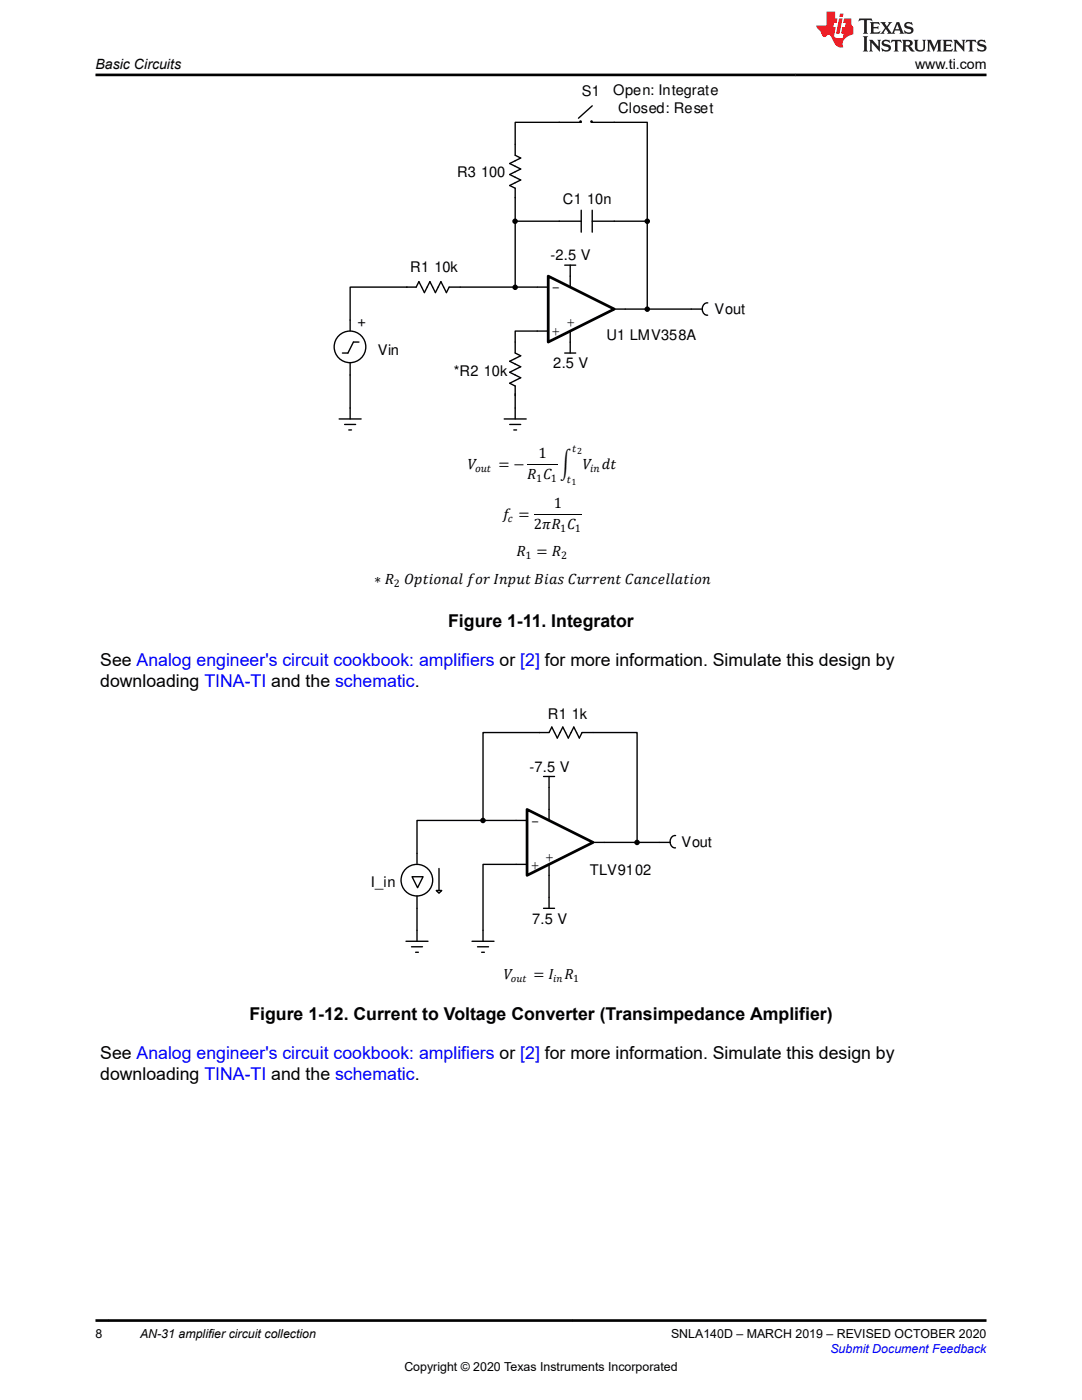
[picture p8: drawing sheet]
<svg xmlns="http://www.w3.org/2000/svg" width="216mm" height="279mm" viewBox="0 0 216 279" stroke-linecap="round" stroke-linejoin="round" font-family="sans-serif">
<defs><g id="words">
<g font-size="3.5">
<text x="89.4" y="125.1">Figure 1-11. Integrator</text>
<text x="20" y="137.1">downloading TINA-TI and the schematic.</text>
<text x="20" y="132.9">See Analog engineer's circuit cookbook: amplifiers or [2] for more information. Simulate this design by</text>
<text x="49.8" y="203.6">Figure 1-12. Current to Voltage Converter (Transimpedance Amplifier)</text>
<text x="20" y="215.6">downloading TINA-TI and the schematic.</text>
<text x="20" y="211.4">See Analog engineer's circuit cookbook: amplifiers or [2] for more information. Simulate this design by</text>
</g>
<g font-size="3">
<text x="93.3" y="93.6">8</text>
<text x="99.4" y="93.6">= F</text>
<text x="105.2" y="95.6">4 %</text>
<text x="107.4" y="91.3">1</text>
<text x="111.8" y="93.6">±</text>
<text x="116.3" y="93.6">8 @P</text>
<text x="110.5" y="101.3">1</text>
<text x="100.3" y="103.5">B =</text>
<text x="106.5" y="105.5">2Ë4 %</text>
<text x="103.1" y="111">4 = 4</text>
<text x="74.7" y="116.5">¤ 4</text>
<text x="80.7" y="116.5">1LPEKJ=H BKN +JLQP $E=O %QNNAJP %=J?AHH=PEKJ</text>
</g>
<g font-size="2.9">
<text x="116.1" y="19.2">S1</text>
<text x="122.3" y="18.9">Open: Integrate</text>
<text x="123.4" y="22.6">Closed: Reset</text>
<text x="91.2" y="35.4">R3 100</text>
<text x="112.3" y="40.6">C1 10n</text>
<text x="109.8" y="51.9">-2.5 V</text>
<text x="81.9" y="54.4">R1 10k</text>
<text x="110" y="58.3">-</text>
<text x="72.9" y="65.3" transform="rotate(-90 72.9 65.3)">+</text>
<text x="113" y="65.4">+</text>
<text x="142.6" y="62.7">Vout</text>
<text x="75.4" y="70.8">Vin</text>
<text x="110" y="67.1">+</text>
<text x="121" y="67.8">U1 LMV358A</text>
<text x="90.5" y="75">*R2 10k</text>
<text x="110.4" y="73.5">2.5 V</text>
<text x="109.3" y="143.4">R1 1k</text>
<text x="105.6" y="154">-7.5 V</text>
<text x="105.9" y="164.8">-</text>
<text x="105.9" y="173.5">+</text>
<text x="108.8" y="172">+</text>
<text x="136" y="169">Vout</text>
<text x="74" y="177">I_in</text>
<text x="117.7" y="174.6">TLV9102</text>
<text x="106.2" y="184.3">7.5 V</text>
<text x="100.5" y="195.3">8</text>
<text x="106.4" y="195.3">= +</text>
<text x="112.6" y="195.3">4</text>
</g>
<g font-size="2.8">
<text x="19.1" y="13.8">Basic Circuits</text>
<text x="182.6" y="13.8">www.ti.com</text>
</g>
<g font-size="2.5">
<text x="19" y="267.1">8</text>
<text x="27.9" y="267.1">AN-31 amplifier circuit collection</text>
<text x="133.9" y="267.1">SNLA140D – MARCH 2019 – REVISED OCTOBER 2020</text>
<text x="80.7" y="273.5">Copyright © 2020 Texas Instruments Incorporated</text>
</g>
<text font-size="2.5" fill="#00f" x="165.7" y="270">Submit Document Feedback</text>
<g font-size="2.2">
<text x="94.8" y="94.2">KQP</text>
<text x="114.2" y="90.2">P</text>
<text x="117.8" y="94.2">EJ</text>
<text x="107" y="96.2">1</text>
<text x="109.9" y="96.2">1</text>
<text x="113.1" y="96.4">P</text>
<text x="101.4" y="104.2">?</text>
<text x="111.8" y="106.2">1</text>
<text x="114.7" y="106.2">1</text>
<text x="104.8" y="111.6">1</text>
<text x="112" y="111.6">2</text>
<text x="78.6" y="117.1">2</text>
</g>
<g font-size="2.1">
<text x="102" y="195.9">KQP</text>
<text x="110.4" y="195.9">EJ</text>
<text x="114.4" y="195.9">1</text>
</g>
<g font-size="1.8">
<text x="115.1" y="90.6">2</text>
<text x="114" y="96.8">1</text>
</g>
</g></defs>
<g fill="#000">
<circle cx="102.8" cy="44.2" r=".41"/>
<circle cx="102.8" cy="57.3" r=".41"/>
<circle cx="129.2" cy="44.2" r=".41"/>
<circle cx="129.2" cy="61.7" r=".41"/>
</g>
<g fill="none" stroke="#000" stroke-width=".27">
<path d="M111.6 24.4h4.4M118.2 24.4h4.4M81.1 57.3h1.9l.6-1.1 1.1 2.2 1.1-2.2 1.1 2.2 1.1-2.2 1.1 2.2 .5-1.1h2.2M111.6 44.1h4.4M112.7 52.9h2.2M113.8 52.9v2.2M116 42v4.3M118.2 44.1h4.4M118.2 42v4.3M69.9 63.9v2.1M69.9 72.4v2.4M71.6 68.3h-1.1l-1.1 2.2h-1.1"/>
<path d="M102.8 68.3v2.2l1.1 .5-2.2 1.1 2.2 1.1-2.2 1.1 2.2 1.1-2.2 1.1 1.1 .5v2M112.7 70.5h2.2M113.8 68.3v2.2M137.9 61.7h2.1M141.2 60.5a1.23 1.23 0 0 0-1.1 1.2 1.23 1.23 0 0 0 1.1 1.2M67.7 83.6h4.4M68.8 84.7h2.2M69.6 85.8h.5M69.9 81.4v2.2M100.6 83.6h4.4M101.7 84.7h2.2M102.5 85.8h.6"/>
<path d="M102.8 81.4v2.2"/>
<circle cx="102.8" cy="44.2" r=".41"/>
<circle cx="102.8" cy="57.3" r=".41"/>
<circle cx="129.2" cy="44.2" r=".41"/>
<circle cx="69.8" cy="69.2" r="3.2"/>
<circle cx="129.2" cy="61.7" r=".41"/>
</g>
<circle cx="118" cy="24.3" r=".14" fill="#fff"/>
<circle cx="118" cy="24.3" r=".14" fill="none" stroke="#000" stroke-width=".27"/>
<circle cx="115.8" cy="24.3" r=".14" fill="#fff"/>
<g fill="none" stroke="#000" stroke-width=".27">
<path d="M118.2 21.1l-2.8 2.5M107.2 57.3h2.2M113.8 55.1v2.2M107.2 66.1h2.2M113.8 66.1v2.2M122.6 61.7h2.2"/>
<circle cx="115.8" cy="24.3" r=".14"/>
</g>
<path d="M115.4 23.6h3.3" fill="none" stroke="#fff" stroke-width=".27"/>
<path d="M109.4 55.1l13.2 6.6-13.2 6.6z" fill="#fff"/>
<path d="M109.4 55.1l13.2 6.6-13.2 6.6z" fill="none" stroke="#000" stroke-width=".55"/>
<g fill="none" stroke="#000" stroke-width=".27">
<path d="M111.6 24.4h-8.8v6.6l1.1 .5-2.2 1.1 2.2 1.1-2.2 1.1 2.2 1.1-2.2 1.1 1.1 .6v19.7M122.6 24.4h6.6v19.7M81.2 57.3h-11.3v6.6M91.8 57.3h15.4M102.8 44.1h8.8M122.6 44.1h6.6M129.2 44.1v17.6M69.9 74.8v6.6M102.8 78.6v2.8M107.2 66.1h-4.4v2.2M124.8 61.7h13.1M107.6 146.2h2l.5-1.1 1.1 2.2 1.1-2.2 1.1 2.2 1.1-2.2 1.1 2.2 .5-1.1h2.2"/>
<path d="M108.5 155h2.2M109.6 155v2.2M103 172.5h2.2M103 163.7h2.2M109.6 161.5v2.2M109.6 172.5v2.2M109.6 179.1v2.1M118.3 168.1h2.2M131.5 168.1h2.2M134.8 166.8a1.23 1.23 0 0 0-1.1 1.2 1.23 1.23 0 0 0 1.1 1.2M81 187.9h4.4M82.1 188.9h2.2"/>
<path d="M82.9 190h.6M83.2 185.7v2.2M94.2 187.9h4.4M95.3 188.9h2.2M96.1 190h.6M96.4 185.7v2.2M108.5 181.3h2.2"/>
<circle cx="96.4" cy="163.7" r=".41"/>
<circle cx="127.1" cy="168.1" r=".41"/>
</g>
<path d="M105.2 92.7h6.1M106.5 102.7h9.6" fill="none" stroke="#000" stroke-width=".2"/>
<g fill="#000">
<circle cx="96.4" cy="163.7" r=".41"/>
<circle cx="127.1" cy="168.1" r=".41"/>
</g>
<path d="M105.2 161.5l13.1 6.6-13.1 6.6z" fill="#fff"/>
<path d="M105.2 161.5l13.1 6.6-13.1 6.6z" fill="none" stroke="#000" stroke-width=".55"/>
<g fill="none" stroke="#000" stroke-width=".27">
<path d="M107.7 146.2h-11.3v17.5M109.6 157.2v4.3M118.3 146.2h8.8v21.9M82.2 175h2.2l-1.1 2.2zM83.2 178.8v6.9M87 177.7h1.1l-.5 .6zM87.6 173.3v4.4M96.4 163.7h-13.2v8.6M96.4 163.7h6.6M103 172.5h-6.6v13.2M109.6 174.7v4.4M120.5 168.1h11"/>
<circle cx="83.2" cy="175.7" r="3.2"/>
</g>
<path d="M171.5 3.7l-.2 .6 .5-.3h.6v.2v2.2l-.2 .3h1l-.2-.3v-2.2v-.2h.5l.6 .3-.2-.6zM173.6 4.4l.2 .4v1.6l-.2 .3h1.9l.1-.5a1.08 1.08 0 0 1-1.3 .1v-.6h.6l.4 .1v-.6l-.4 .2h-.6v-.6l.2-.1a1 1 0 0 1 1 .3l-.1-.6zM175.7 4.4l.9 1.2-1 1.1h.9l-.2-.2 .5-.7 .4 .7-.2 .2h1.6l-.2-.2 .2-.4h.9l.1 .4-.1 .2h.9l-.2-.3-.8-2h-.5l-.9 2.2-.9-1.1 .9-1.1h-.8l.2 .2-.4 .7-.4-.7 .2-.2zM179 4.8l.4 1h-.7zM180.7 4.6a.65 .65 0 0 0-.2 .7 .65 .65 0 0 0 .6 .4l.6 .2 .1 .2a.79 .79 0 0 1-.7 .4 .79 .79 0 0 1-.7-.5l.1 .7 .2-.1a.93 .93 0 0 0 1.1 .1 .93 .93 0 0 0 .4-.9 1.46 1.46 0 0 0-1.2-.6l-.1-.4a1.09 1.09 0 0 1 1.2 .2l-.2-.6-.1 .1-.5-.1zM172.2 7.2l.2 .4v2.3l-.2 .4h1l-.2-.4v-2.3l.2-.4zM173.4 7.9l.2 .4v1.6l-.2 .4h.8l-.3-.4 .1-1.4 1.6 1.8v-2l.2-.4h-.7l.1 .3 .1 1.1-1.2-1.4zM176.2 8.1a.65 .65 0 0 0-.2 .7 .65 .65 0 0 0 .6 .4l.6 .2 .1 .3a.79 .79 0 0 1-.7 .3 .79 .79 0 0 1-.7-.5l.1 .8 .2-.1a.93 .93 0 0 0 1.1 0 .93 .93 0 0 0 .4-.9 1.46 1.46 0 0 0-1.2-.6l-.1-.4a1.09 1.09 0 0 1 1.2 .2l-.1-.6-.2 .1-.5-.1zM177.9 7.9l-.1 .7a.63 .63 0 0 1 .8-.4v1.7l-.3 .4h1l-.2-.4v-1.7a.66 .66 0 0 1 .8 .4l-.1-.7zM180 7.9l.2 .4v1.6l-.2 .4h1l-.2-.2-.1-.8 .5 .1 .1 .1a.79 .79 0 0 0 1.2 .7l-1-1a.61 .61 0 0 0 .6-.6 .61 .61 0 0 0-.5-.6zM180.8 8.3l.1-.1a.47 .47 0 0 1 .5 .1 .47 .47 0 0 1 .1 .5l-.1 .2h-.7zM182.3 7.9l.2 .3a2.27 2.27 0 0 0 .4 1.9 1.04 1.04 0 0 0 1.7-.6v-1.3l.2-.3h-.8l.2 .4v1.2a.6 .6 0 0 1-.6 .5 .6 .6 0 0 1-.6-.5v-1.2l.3-.4zM184.9 7.9l.2 .4v1.6l-.2 .4h.8l-.3-.4v-1.5l.9 1.9 .9-1.9v1.5l-.3 .4h1l-.2-.4v-1.6l.2-.4h-.8l-.7 1.6-.6-1.6zM188.1 7.9l.2 .4v1.6l-.2 .4h1.9l.1-.6a1.09 1.09 0 0 1-1.3 .1v-.6h.6l.4 .2v-.7l-.4 .2h-.6v-.5l.2-.2a1.01 1.01 0 0 1 1 .3l-.1-.6zM190.2 7.9l.3 .4v1.6l-.3 .4h.8l-.2-.4v-1.4l1.6 1.8v-2l.2-.4h-.7l.2 .3v1.1l-1.2-1.4zM192.8 7.9l-.1 .7a.63 .63 0 0 1 .8-.4v1.7l-.3 .4h1l-.2-.4v-1.7a.66 .66 0 0 1 .8 .4l-.1-.7zM195.2 8.1a.65 .65 0 0 0-.2 .7 .65 .65 0 0 0 .6 .4l.6 .2 .2 .3a.79 .79 0 0 1-.7 .3 .79 .79 0 0 1-.7-.5l.1 .8 .2-.1a.93 .93 0 0 0 1 0 .93 .93 0 0 0 .5-.9 1.46 1.46 0 0 0-1.3-.6v-.4a1.09 1.09 0 0 1 1.2 .2l-.2-.6-.2 .1-.5-.1z" fill="#231f20"/>
<path d="M164.9 2.3v2.8h-2l.1 .4 .8 .9a.95 .95 0 0 0 1 .9 .59 .59 0 0 1 .5-.3 .59 .59 0 0 1 .5 .3l.4 .8a1.59 1.59 0 0 0 2.1 1.3 1.61 1.61 0 0 1 1-2.2l1-.4-.1-1.4a1.59 1.59 0 0 1-.3-1.7h-1.5l-.2 .9h.6l-.2 .8h-.5l-.2 1v.3h.4l-.1 .9h-.7a.73 .73 0 0 1-1-.6l.3-1.6h-.5l.1-.8h.5l.2-.9h-.5v-1.4zM167.4 3.7l-.6 3h.7l.6-3zM167.6 2.7l-.1 .7h.7l.1-.7z" fill="#ed1c24"/>
<path d="M19 15h177.8M19 263.5h177.9" fill="none" stroke="#000" stroke-width=".53"/>
<use href="#words"/>
</svg>
